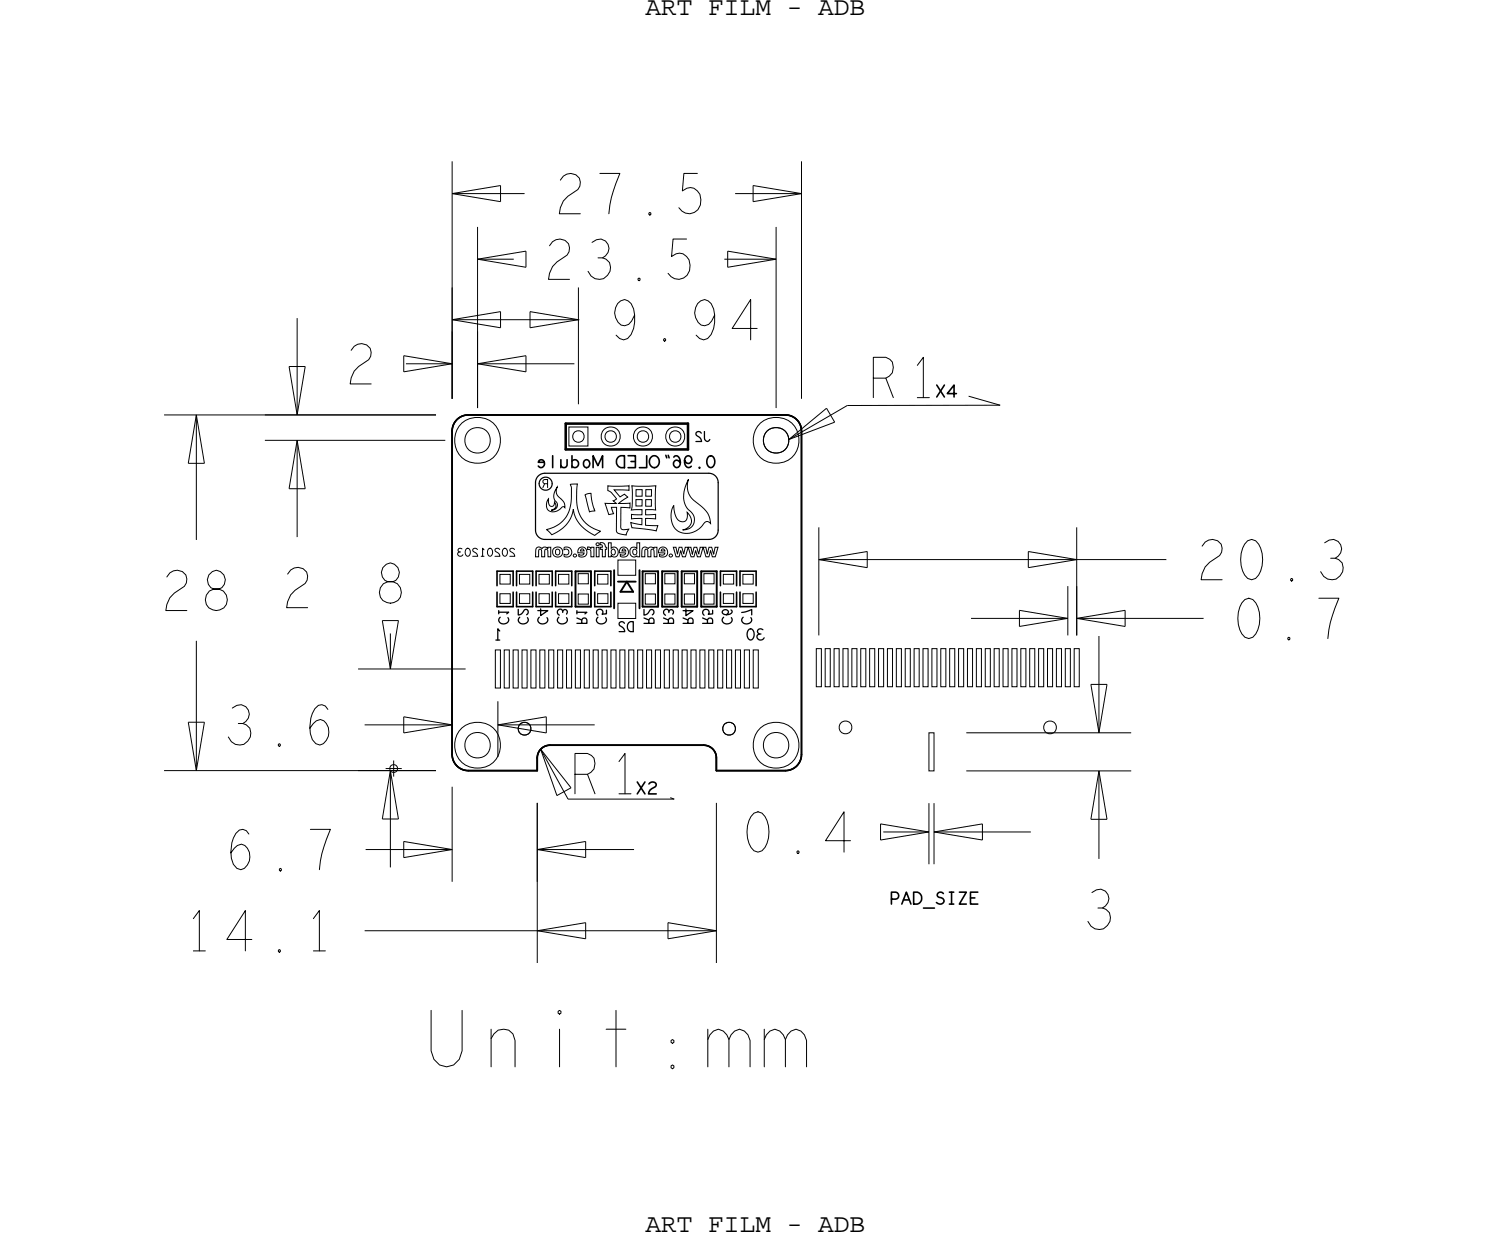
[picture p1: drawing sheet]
<svg xmlns="http://www.w3.org/2000/svg" width="119mm" height="98mm" viewBox="0 0 119 98" stroke-linecap="round" stroke-linejoin="round" font-family="sans-serif">
<defs><g id="words">
<text font-size="4.4" x="33.5" y="84">Unit:mm</text>
<g font-size="3.2">
<text x="68.4" y="31.3">R1</text>
<text x="17.7" y="58.6">3.6</text>
<text x="44.9" y="62.5">R1</text>
<text x="14.5" y="74.9">14.1</text>
<text x="85.3" y="73.2">3</text>
</g>
<g font-size="2.1">
<text x="50.8" y="1.2">ART FILM - ADB</text>
<text x="50.8" y="96.9">ART FILM - ADB</text>
</g>
</g></defs>
<!-- layer: Board Outline -->
<g fill="none" stroke="#000" stroke-width=".08">
<path d="M35.6 15.2h5.7zM35.6 15.2l3.8-.6zM35.6 15.2l3.8 .7zM35.6 12.7v18.7zM37.6 17.9v14.2zM39.4 14.6v1.3zM41.4 19.8v1.2zM57.3 19.8v1.2zM57.3 19.8l3.8 .6zM57.9 15.2h5.2zM59.3 14.6l3.8 .6zM59.3 14.6v1.3z"/>
<path d="M59.3 15.9l3.8-.7zM61.1 17.9v14.2zM63.1 12.7v18.7zM12.9 32.7h21.4zM14.8 36.5h1.3zM15.5 32.7l-.7 3.8zM15.5 32.7v9.8zM15.5 32.7l.6 3.8zM20.9 34.7h14.2zM20.9 32.7h13.4zM22.8 38.5h1.2zM22.8 28.9l.6 3.8z"/>
<path d="M22.8 28.9h1.2zM23.4 34.7l-.6 3.8zM23.4 25v7.7zM23.4 34.7v7.6zM23.4 34.7l.6 3.8zM24 28.9l-.6 3.8zM31.8 28v1.3zM31.8 29.3l3.8-.7zM31.8 28l3.8 .6zM32 28.6h3.6zM35.6 25.2h9.9zM35.6 25.2l3.8-.7z"/>
<path d="M35.6 26.1v5.3zM35.6 22.6v8.8zM35.6 25.2l3.8 .6zM35.9 33.1l.5-.3 .5-.1h24.9a1.27 1.27 0 0 1 1.3 1.2v25.5a1.27 1.27 0 0 1-1.3 1.3h-5.4v-1a1 1 0 0 0-1-1h-12.1a1 1 0 0 0-1 1v1h-5.4a1.27 1.27 0 0 1-1.3-1.3v-25.5l.1-.4zM37.6 20.4h2.8zM37.6 28.6h7.6zM37.6 20.4l3.8 .6zM37.6 28.6l3.8 .7zM37.6 26.1v6zM37.6 20.4l3.8-.6zM37.6 28.6l3.8-.6zM39.4 24.5v1.3z"/>
<path d="M41.4 28v1.3zM41.7 24.5v1.3zM41.7 25.8l3.8-.6zM41.7 24.5l3.8 .7zM43.9 38.3a.7 .7 0 0 0 .3 1l.3 .4v.3l-.2-.1a.72 .72 0 0 1-1.3 .1v-.5l.2-.2a.33 .33 0 0 0 0 .4 .33 .33 0 0 0 .4 .1v-.3a.37 .37 0 0 1 .1 .4 .37 .37 0 0 1-.3 .3l.3-.1 .1-.2a.59 .59 0 0 0-.2-.6v-.5zM44.9 38.1h.6l-.1 1.7 .4 1 .5 .6 1 .4-.5 .3h-.1a2.6 2.6 0 0 1-1.6-2 2.53 2.53 0 0 1-1.7 2l-.4-.4a2.62 2.62 0 0 0 2-2.9zM45.5 25.2h.1zM45.5 22.6v9.2zM46.1 39l.4-.2 .1 .8 .2 .6-.4 .1zM47.8 38.2h1.7v.4h-1.1l.4 .5 .4-.2 .2 .2-.7 .5h.9v.4l-.7-.1v1.4a.31 .31 0 0 0 .1 .4 .31 .31 0 0 0 .4 0l.1-.1-.2 .5a.87 .87 0 0 1-.8-.3v-1.9h-.4l.2 .5-.1 .1a.27 .27 0 0 1-.3 0 .27 .27 0 0 1-.1-.3l-.2-.6h.9l-.2-.2 .2-.1-.3-.5a.45 .45 0 0 1-.4-.6zM49.7 38.2h1.9v2l-.8-.1v.2v.2h.8v.3h-.8v.5l1 .1-.1 .4-2-.3v-.4l.8 .2v-.5h-.8v-.3h.8v-.4l-.8 .1 .1-.6zM50.1 39.3h.4v.5h-.4z"/>
<path d="M50.1 38.5h.4v.6h-.4zM50.8 39.3h.5v.5h-.5zM50.8 38.5h.5v.6h-.5zM54.2 37.7a1.61 1.61 0 0 0 .9 2 1.78 1.78 0 0 1 .8 1.5 .37 .37 0 0 0-.4-.1 .37 .37 0 0 0-.2 .3 1.32 1.32 0 0 1-1.5 .6 1.32 1.32 0 0 1-1-1.3l.1-.5 .1-.4a1.54 1.54 0 0 0 .6 1.2 .48 .48 0 0 0 .5-.1 .48 .48 0 0 0 0-.6 .76 .76 0 0 1 .3 .8 .76 .76 0 0 1-.7 .6 .85 .85 0 0 0 1-.6 .85 .85 0 0 0-.5-1 1.95 1.95 0 0 1 0-2.4zM57 20.4h4.1zM57.3 21l3.8-.6zM62.1 34.6l3.6-1.4zM62.1 34.6l4.6-2.7zM62.1 34.6l3-2.5zM65.1 32.1l.6 1.1zM66.7 31.9h12zM76.2 31.2l2.5 .7z"/>
<path d="M14.8 56.9l.7 3.8zM14.8 56.9h1.3zM15.5 50.4v10.3zM16.1 56.9l-.6 3.8zM28.2 52.7h8.5zM28.7 57.1h6.9zM30.1 48.9h1.3zM30.1 48.9l.6 3.8zM30.7 49.9v2.8zM31.4 48.9l-.7 3.8zM31.8 56.4v1.3zM31.8 57.7l3.8-.6z"/>
<path d="M31.8 56.4l3.8 .7zM35.6 54.5v2.4zM39.2 55.2v4.4zM39.2 57.1l3.8 .6zM39.2 57.1l3.8-.7zM39.2 57.1h7.6zM42.2 43.1h.2l.3 .1 .1-.1 .3 .1v-.1h.3v.7h-.3v-.4l-.1-.2-.1 .1v.5h-.3v-.5l-.1-.1-.1 .1v.5h-.2zM42.6 59l2.4 3zM42.6 59l2.1 3.9zM42.6 59l1.2 3.6zM43 56.4v1.3zM44.4 43.1h.3l.3 .2v.3l-.2 .2h-.4v-.2l.3 .1 .1-.2-.1-.3-.3 .1z"/>
<path d="M45.6 43.1h.3l.2 .1 .1 .3-.1 .3-.3 .1-.2-.1v-.1h.2l.2-.2h-.5zM45.7 43.2h.2l.1 .2h-.3zM46.3 43.1l.2 .1v-.1h.3v.7h-.3v-.5h-.2zM46.9 43.1h.3v.7h-.3zM47.2 42.7l.3 .1 .2 .3h.1v.1h-.1v.6h-.3v-.6h-.2v-.1h.2v-.1l-.2-.1zM47.9 42.7h.2v.5l.3-.1 .2 .1 .1 .4-.2 .2h-.2l-.2-.1v.1h-.2zM48.2 43.3l.1-.1 .1 .1v.2l-.1 .2-.2-.1zM48.9 43.1h.2l.3 .1 .1 .3-.2 .3-.2 .1-.3-.1v-.1h.3l.2-.2h-.5zM49 43.2h.2l.1 .2h-.3zM49.7 43.1h.2l.2 .1v-.5h.3v1.1h-.3h-.2l-.2-.1-.1-.3zM49.9 43.3l.1-.1 .1 .1-.1 .4-.2-.1zM50.6 43.1h.2l.2 .1 .3-.1 .2 .1v-.1h.2v.7h-.2v-.4l-.1-.2-.2 .1v.5h-.2v-.5l-.1-.1-.1 .1v.5h-.3z"/>
<path d="M51.9 43.1h.3l.3 .1 .1 .3-.2 .3-.2 .1-.3-.1v-.1h.3l.1-.2h-.5zM52.1 43.2h.1l.1 .2h-.3zM53 43.1h.2l.1 .5 .1-.1a.3 .3 0 0 1 .3-.4l.1 .5 .1-.5h.5l.1 .5v-.1a.3 .3 0 0 1 .3-.4l.2 .5 .1-.5h.5l.1 .5 .1-.5h.2l.2 .5 .1-.5h.2l-.2 .7h-.2l-.2-.4-.1 .4h-.2l-.3-.7-.2 .7h-.2l-.1-.4-.2 .4h-.2l-.2-.7-.2 .7h-.3l-.1-.4-.1 .4h-.3zM64.5 44.1h20.3zM64.5 44.1l3.8-.7zM64.5 44.1l3.8 .6zM64.5 41.5v8.5zM68.3 43.4v1.3zM73.1 57.7h.4v3h-.4zM76.1 57.7h12.9zM76.4 48.7h7.7zM80.2 48l3.9 .7z"/>
<path d="M80.2 48v1.3zM80.2 49.3l3.9-.6zM80.9 43.4v1.3zM80.9 44.7l3.9-.6zM80.9 43.4l3.9 .7zM84.1 46.1v3.9zM84.8 48.7h9.9zM84.8 44.1h7zM84.8 48.7l3.8-.7zM84.8 41.5v8.5zM84.8 46.1v3.9zM84.8 48.7l3.8 .6z"/>
<path d="M85.9 53.9l.6 3.8zM85.9 53.9h1.2zM86.5 50.1v7.6zM87.1 53.9l-.6 3.8zM88.6 48v1.3zM12.9 60.7h21.4zM28.2 60.7h6.1zM28.7 73.3h13.6zM28.8 66.9h6.8zM30.1 64.5h1.3zM30.7 60.7v7.6zM30.7 60.7l-.6 3.8z"/>
<path d="M30.7 60.7l.7 3.8zM31.8 66.2v1.3zM31.8 67.5l3.8-.6zM31.8 66.2l3.8 .7zM35.6 61.9v7.5zM42.3 63.2v6.2zM42.3 66.9l3.8 .6zM42.3 63.2v12.6zM42.3 73.3l3.8 .6zM42.3 73.3h14.1zM42.3 66.9l3.8-.7zM42.3 73.3l3.8-.7z"/>
<path d="M42.3 66.9h7.6zM43.8 62.6l1.2-.6zM44.7 62.9h8.4zM46.1 66.2v1.3zM46.1 72.6v1.3zM52.6 72.6v1.3zM52.6 73.9l3.8-.6zM52.6 72.6l3.8 .7zM52.8 62.8l.3 .1zM56.4 63.2v12.6zM69.3 64.9v1.2zM69.3 66.1l3.8-.6z"/>
<path d="M69.3 64.9l3.8 .6zM69.5 65.5h3.6zM73.1 63.2v4.8zM73.5 63.2v4.8zM73.5 65.5l3.8 .6zM73.5 65.5l3.8-.6zM73.5 65.5h7.6zM76.1 60.7h12.9zM77.3 64.9v1.2zM85.9 64.5h1.2zM86.5 60.7v6.9zM86.5 60.7l-.6 3.8z"/>
<path d="M86.5 60.7l.6 3.8z"/>
<circle cx="61.1" cy="34.7" r="1.01"/>
<circle cx="43.9" cy="43.5" r=".4"/>
<circle cx="43.9" cy="43.4" r=".21"/>
<circle cx="45.2" cy="43.7" r=".12"/>
<circle cx="47" cy="42.8" r=".12"/>
<circle cx="52.8" cy="43.7" r=".12"/>
</g>
<g fill="none" stroke="#000" stroke-width=".13">
<path d="M35.6 33.9v25.5zM36.9 32.7h24.9zM36.9 32.7a1.27 1.27 0 0 0-1.3 1.2M61.8 32.7a1.27 1.27 0 0 1 1.3 1.2M63.1 33.9v25.5zM35.6 59.4a1.27 1.27 0 0 0 1.3 1.3M42.3 59.7v1zM43.3 58.7h12.1zM43.3 58.7a1 1 0 0 0-1 1M55.4 58.7a1 1 0 0 1 1 1M56.4 59.7v1zM63.1 59.4a1.27 1.27 0 0 1-1.3 1.3"/>
<path d="M36.9 60.7h5.4zM56.4 60.7h5.4z"/>
</g>
<g fill="none" stroke="#000" stroke-width=".1">
<path d="M42.2 38v3.7zM42.9 37.3h12.9zM42.9 37.3a.73 .73 0 0 0-.7 .7M55.8 37.3l.4 .1a.73 .73 0 0 1 .3 .6M56.5 38v3.7zM42.2 41.7a.73 .73 0 0 0 .7 .8M42.9 42.5h12.9zM56.5 41.7l-.1 .4a.73 .73 0 0 1-.6 .4"/>
<circle cx="43" cy="38.1" r=".51"/>
</g>
<!-- layer: Components -->
<g fill="none" stroke="#000" stroke-width=".15">
<path d="M45.3 47.8h1.2zM45.3 45v2.8zM45.3 45h1.2zM46.5 45v2.8zM48.3 44.9v3zM48.6 45.8h1.4zM48.8 46.6h1zM49.3 45.8l.5 .8zM49.3 45.8l-.5 .8zM50.3 44.9v3zM50.6 45h1.2zM50.6 47.8h1.2z"/>
<path d="M50.6 45v2.8zM51.8 45v2.8zM52.1 45h1.2zM52.1 47.8h1.2zM52.1 45v2.8zM53.3 45v2.8zM53.7 47.8h1.2zM53.7 45v2.8zM53.7 45h1.2zM54.9 45v2.8zM55.2 45h1.2zM55.2 47.8h1.2z"/>
<path d="M55.2 45v2.8zM56.4 45v2.8z"/>
</g>
<g fill="none" stroke="#000" stroke-width=".08">
<circle cx="41.3" cy="57.4" r=".5"/>
<circle cx="57.4" cy="57.4" r=".5"/>
<circle cx="66.6" cy="57.3" r=".5"/>
<circle cx="82.7" cy="57.3" r=".5"/>
</g>
<path d="M44.5 35.4h9.7zM44.5 33.3v2.1zM44.5 33.3h9.7zM54.2 33.3v2.1z" fill="none" stroke="#000" stroke-width=".2"/>
<g fill="none" stroke="#000" stroke-width=".13">
<path d="M39.1 45v1.1zM39.1 47.8h1.3zM39.1 46.6v1.2zM39.1 45h1.3zM40.4 45v1.1zM40.4 46.6v1.2zM40.7 45h1.2zM40.7 45v1.1zM40.7 47.8h1.2zM40.7 46.6v1.2zM41.9 45v1.1zM41.9 46.6v1.2z"/>
<path d="M42.2 45h1.3zM42.2 45v1.1zM42.2 47.8h1.3zM42.2 46.6v1.2zM43.5 45v1.1zM43.5 46.6v1.2zM43.7 45v1.1zM43.7 47.8h1.3zM43.7 46.6v1.2zM43.7 45h1.3zM45 46.6v1.2zM45 45v1.1z"/>
<path d="M46.8 45h1.3zM46.8 45v1.1zM46.8 47.8h1.3zM46.8 46.6v1.2zM48.1 45v1.1zM48.1 46.6v1.2zM56.7 45v1.1zM56.7 47.8h1.3zM56.7 46.6v1.2zM56.7 45h1.3zM58 45v1.1zM58 46.6v1.2z"/>
<path d="M58.3 45h1.2zM58.3 45v1.1zM58.3 47.8h1.2zM58.3 46.6v1.2zM59.5 45v1.1zM59.5 46.6v1.2z"/>
</g>
<!-- layer: Nets -->
<g fill="none" stroke="#000" stroke-width=".08">
<path d="M44.8 33.6h1.5v1.5h-1.5zM39 51.2h.4v3h-.4zM39.4 45.2h.8v.8h-.8zM39.4 46.7h.8v.8h-.8zM39.7 51.2h.4v3h-.4zM40.4 51.2h.4v3h-.4zM40.9 45.2h.8v.8h-.8zM40.9 46.7h.8v.8h-.8zM41.1 51.2h.4v3h-.4zM41.8 51.2h.4v3h-.4zM42.4 45.2h.8v.8h-.8zM42.4 46.7h.8v.8h-.8z"/>
<path d="M42.5 51.2h.4v3h-.4zM43.2 51.2h.4v3h-.4zM43.9 51.2h.4v3h-.4zM44 45.2h.8v.8h-.8zM44 46.7h.8v.8h-.8zM44.6 51.2h.4v3h-.4zM45.3 51.2h.4v3h-.4zM45.5 46.8h.8v.8h-.8zM45.5 45.2h.8v.8h-.8zM46 51.2h.4v3h-.4zM46.7 51.2h.4v3h-.4zM47 46.7h.9v.8h-.9z"/>
<path d="M47 45.2h.9v.8h-.9zM47.4 51.2h.4v3h-.4zM48.1 51.2h.4v3h-.4zM48.6 47.5h1.4v1.2h-1.4zM48.6 44.1h1.4v1.2h-1.4zM48.8 51.2h.4v3h-.4zM49.5 51.2h.4v3h-.4zM50.2 51.2h.4v3h-.4zM50.8 46.8h.8v.8h-.8zM50.8 45.2h.8v.8h-.8zM50.9 51.2h.4v3h-.4zM51.6 51.2h.4v3h-.4z"/>
<path d="M52.3 51.2h.4v3h-.4zM52.3 46.8h.8v.8h-.8zM52.3 45.2h.8v.8h-.8zM53 51.2h.4v3h-.4zM53.7 51.2h.4v3h-.4zM53.9 46.8h.8v.8h-.8zM53.9 45.2h.8v.8h-.8zM54.4 51.2h.4v3h-.4zM55.1 51.2h.4v3h-.4zM55.4 46.8h.8v.8h-.8zM55.4 45.2h.8v.8h-.8zM55.8 51.2h.4v3h-.4z"/>
<path d="M56.5 51.2h.4v3h-.4zM56.9 46.7h.9v.8h-.9zM56.9 45.2h.9v.8h-.9zM57.2 51.2h.4v3h-.4zM57.9 51.2h.4v3h-.4zM58.5 46.7h.8v.8h-.8zM58.5 45.2h.8v.8h-.8zM58.6 51.2h.4v3h-.4zM59.3 51.2h.4v3h-.4zM64.3 51.1h.4v3h-.4zM65 51.1h.4v3h-.4zM65.7 51.1h.4v3h-.4z"/>
<path d="M66.4 51.1h.4v3h-.4zM67.1 51.1h.4v3h-.4zM67.8 51.1h.4v3h-.4zM68.5 51.1h.4v3h-.4zM69.2 51.1h.4v3h-.4zM69.9 51.1h.4v3h-.4zM70.6 51.1h.4v3h-.4zM71.3 51.1h.4v3h-.4zM72 51.1h.4v3h-.4zM72.7 51.1h.4v3h-.4zM73.4 51.1h.4v3h-.4zM74.1 51.1h.4v3h-.4z"/>
<path d="M74.8 51.1h.4v3h-.4zM75.5 51.1h.4v3h-.4zM76.2 51.1h.4v3h-.4zM76.9 51.1h.4v3h-.4zM77.6 51.1h.4v3h-.4zM78.3 51.1h.4v3h-.4zM79 51.1h.4v3h-.4zM79.7 51.1h.4v3h-.4zM80.4 51.1h.4v3h-.4zM81.1 51.1h.4v3h-.4zM81.8 51.1h.4v3h-.4zM82.5 51.1h.4v3h-.4z"/>
<path d="M83.2 51.1h.4v3h-.4zM83.9 51.1h.4v3h-.4zM84.6 51.1h.4v3h-.4z"/>
<circle cx="37.6" cy="34.7" r="1.01"/>
<circle cx="37.6" cy="34.7" r="1.81"/>
<circle cx="45.5" cy="34.4" r=".45"/>
<circle cx="48.1" cy="34.4" r=".45"/>
<circle cx="48.1" cy="34.4" r=".76"/>
<circle cx="50.6" cy="34.4" r=".45"/>
<circle cx="50.6" cy="34.4" r=".76"/>
<circle cx="53.1" cy="34.4" r=".45"/>
<circle cx="53.2" cy="34.4" r=".76"/>
<circle cx="61.1" cy="34.7" r="1.01"/>
<circle cx="61.1" cy="34.7" r="1.81"/>
<circle cx="37.6" cy="58.7" r="1.01"/>
<circle cx="37.6" cy="58.7" r="1.81"/>
<circle cx="61.1" cy="58.7" r="1.01"/>
<circle cx="61.1" cy="58.7" r="1.81"/>
</g>
<!-- layer: Text -->
<g fill="none" stroke="#000" stroke-width=".08">
<path d="M43.3 19.3a.8 .8 0 0 1 1.1-.4 .8 .8 0 0 1 .2 1.2 2.12 2.12 0 0 0-1.4 1.9h1.6M44.1 14.2a.8 .8 0 0 1 1.2-.5 .8 .8 0 0 1 .2 1.2 2.12 2.12 0 0 0-1.5 1.9h1.7M46.6 19.1a.76 .76 0 0 1 1.2 .1 .76 .76 0 0 1-.4 1.1M47.2 13.7h1.6l-.3 .7a7.9 7.9 0 0 0-.6 2.4M51.1 16.8l.1-.1v.2zM54 18.8h-1l-.1 1.4a.85 .85 0 0 1 .9-.2 .85 .85 0 0 1 .5 .9 .94 .94 0 0 1-.6 1 .94 .94 0 0 1-1.1-.4M54.9 13.7h-1.1l-.1 1.3a.85 .85 0 0 1 1-.2 .85 .85 0 0 1 .5 .9 .94 .94 0 0 1-.6 1.1 .94 .94 0 0 1-1.2-.4M27.6 27.6a.8 .8 0 0 1 1.2-.5 .8 .8 0 0 1 .2 1.2 2.12 2.12 0 0 0-1.4 1.9h1.6M42.9 38.1l-.2 .3M43.1 38.1l-.3-.1v-.2l.3-.1v.7M47.1 20.3a.86 .86 0 0 1 1 1 .86 .86 0 0 1-1.3 .6l-.3-.2-.2-.3M50 24.8l-.3 .5a.61 .61 0 0 1-1 .1 1.11 1.11 0 0 1 .5-1.8 1.1 1.1 0 0 1 .8 1.2 2.16 2.16 0 0 1-.6 1.8l-.3 .2-.3-.2-.3-.2"/>
<path d="M50.2 21.9h.1l.1 .1-.1 .1zM52.2 26.7l.1-.1 .1 .2-.1 .1zM56.3 24.8l-.3 .5a.61 .61 0 0 1-1 .1 1.11 1.11 0 0 1 .5-1.8 1.1 1.1 0 0 1 .8 1.2 2.16 2.16 0 0 1-.6 1.8l-.3 .2-.3-.2-.3-.2M59.6 25.9h-2l1.5-2.3v3.2M68.7 29.8h1a.86 .86 0 0 0 .6-.9 .86 .86 0 0 0-.6-.8h-1v3.2M72.2 28.8l.5-.7v3.2M13.1 45.4a.8 .8 0 0 1 1.2-.5 .8 .8 0 0 1 .2 1.3 2.12 2.12 0 0 0-1.4 1.9h1.6M16.4 45.3a.73 .73 0 0 0 .1 .8 .73 .73 0 0 0 .7 .3 .86 .86 0 0 1 .5 1.3 .86 .86 0 0 1-1.4 0 .86 .86 0 0 1 .5-1.3 .73 .73 0 0 0 .9-.8 .73 .73 0 0 0-1-.6zM18.3 55.7a.76 .76 0 0 1 1.2 .1 .76 .76 0 0 1-.4 1.2M22.6 45.2a.8 .8 0 0 1 1.2-.5 .8 .8 0 0 1 .2 1.2 2.12 2.12 0 0 0-1.4 1.9h1.6M25.8 55.8l-.2-.2-.3-.1a1.14 1.14 0 0 0-.8 1 2.02 2.02 0 0 0 .4 2 .69 .69 0 0 0 .9-.5 1.04 1.04 0 0 0-.6-1.4l-.3 .1-.5 .6M30.1 44.7a.73 .73 0 0 0 .1 .8 .73 .73 0 0 0 .7 .3 .86 .86 0 0 1 .5 1.3 .86 .86 0 0 1-1.4 0 .86 .86 0 0 1 .5-1.3 .73 .73 0 0 0 .9-.8 .73 .73 0 0 0-1-.6z"/>
<path d="M36.3 43.5a.19 .19 0 0 0-.3 .2 .2 .2 0 0 0 .4 0M36.4 43.2h-.2h-.1l.1 .3M36.7 43.2a.29 .29 0 0 1 .4 .2 .29 .29 0 0 1-.2 .4 .31 .31 0 0 1-.3-.2 .31 .31 0 0 1 .1-.4zM37.6 43.3a.18 .18 0 0 0-.3-.1 .18 .18 0 0 0 0 .2l.2 .2 .1 .2h-.4M37.9 43.8h.2M38.1 43.3l-.1-.1v.6M38.4 43.2a.29 .29 0 0 1 .4 .2 .29 .29 0 0 1-.2 .4 .31 .31 0 0 1-.2-.2 .31 .31 0 0 1 0-.4zM39.3 43.3a.18 .18 0 0 0-.2-.1 .18 .18 0 0 0-.1 .2l.3 .2 .1 .2h-.4M39.6 43.2a.29 .29 0 0 1 .4 .2 .29 .29 0 0 1-.2 .4 .31 .31 0 0 1-.3-.2 .31 .31 0 0 1 .1-.4zM40.5 43.3a.18 .18 0 0 0-.2-.1 .18 .18 0 0 0-.1 .2l.2 .2 .1 .2h-.4M48.7 59.9l.5-.6v3.2M94.6 43a.8 .8 0 0 1 1.2-.5 .8 .8 0 0 1 .2 1.2 2.12 2.12 0 0 0-1.4 1.9h1.6"/>
<path d="M98 47.2a.71 .71 0 0 1 1 .6 2.28 2.28 0 0 1-.4 2.4 .71 .71 0 0 1-1-.6 2.28 2.28 0 0 1 .4-2.4zM98.2 42.6a.71 .71 0 0 1 1 .6 2.28 2.28 0 0 1-.4 2.3 .71 .71 0 0 1-1-.5 2.28 2.28 0 0 1 .4-2.4zM101.4 50.2h.1v.1v.1zM101.6 45.6l.1-.1 .1 .2h-.1zM103.8 47.1h1.6l-.3 .8a7.9 7.9 0 0 0-.6 2.4M104.3 42.7a.76 .76 0 0 1 1.2 .1 .76 .76 0 0 1-.4 1.1M104.7 43.9a.86 .86 0 0 1 1 1 .86 .86 0 0 1-1.2 .7l-.3-.2-.2-.4M15.2 72.3l.5-.6v3.2M19.6 65.7l-.2-.3-.3-.1a1.14 1.14 0 0 0-.8 1 2.02 2.02 0 0 0 .3 2.1 .69 .69 0 0 0 1-.6 1.04 1.04 0 0 0-.6-1.3l-.3 .1-.5 .5M19.8 74h-1.9l1.4-2.3v3.2M22 68.4h.1v.1v.1zM24.4 65.3h1.6l-.3 .8a7.9 7.9 0 0 0-.6 2.4"/>
<path d="M24.7 72.3l.4-.6v3.2M45.3 61h.9a.86 .86 0 0 0 .6-.9 .86 .86 0 0 0-.6-.8h-.9v3.2M59.4 64a.71 .71 0 0 1 1 .6 2.28 2.28 0 0 1-.4 2.4 .71 .71 0 0 1-1-.6 2.28 2.28 0 0 1 .4-2.4zM62.7 67h.1l.1 .1-.1 .1zM67 66.2h-2l1.4-2.3v3.2M86 70.3a.76 .76 0 0 1 1.2 0 .76 .76 0 0 1-.4 1.2"/>
</g>
<g fill="none" stroke="#000" stroke-width=".13">
<path d="M42.8 36.4h-.4a.28 .28 0 0 1 .4-.1 .28 .28 0 0 1 0 .4 .24 .24 0 0 1-.4 0M43.5 35.9v.9M44.2 36.2v.6M44.6 36.2v.4a.25 .25 0 0 1-.2 .2 .25 .25 0 0 1-.2-.2M45 36.3a.29 .29 0 0 1 .5 0 .29 .29 0 0 1 0 .4 .29 .29 0 0 1-.5 0M45 35.9v.9M46 36.3a.28 .28 0 0 1 .4 .2 .28 .28 0 0 1-.4 .2l-.1-.2zM46.7 36.8v-.9l.4 .8 .3-.8v.9M48.7 36l.2-.1h.3v.9a.5 .5 0 0 1-.6-.2 .5 .5 0 0 1 .1-.6zM49.4 35.9h.6v.9h-.6M49.7 36.3h.3M50.9 35.9v.9h-.6"/>
<path d="M51.3 36a.43 .43 0 0 1 .6 .3 .43 .43 0 0 1-.6 .4l-.2-.3v-.2zM52.4 35.8l.1 .2M52.6 35.8l.1 .2M53 36a.28 .28 0 0 1 .4-.1 .28 .28 0 0 1 .1 .3 .37 .37 0 0 1 .1 .4 .37 .37 0 0 1-.4 .2 .29 .29 0 0 1-.1-.5 .29 .29 0 0 1 .5 .1M53.9 36.2a.29 .29 0 0 0 .5 .2 .29 .29 0 0 0-.1-.5 .29 .29 0 0 0-.4 .3v.2a.32 .32 0 0 0 .1 .4 .32 .32 0 0 0 .4-.1M55 36.8h.1zM55.8 36a.36 .36 0 0 1 .4 0 .36 .36 0 0 1 .1 .5 .3 .3 0 0 1-.3 .3 .3 .3 0 0 1-.4-.3zM75.3 31h-.7l.5-.7v1M51.1 61.7a.28 .28 0 0 1 .4-.2 .28 .28 0 0 1 .1 .4 .65 .65 0 0 0-.5 .6h.6M70.2 70.8h.3a.28 .28 0 0 0 .2-.3 .28 .28 0 0 0-.2-.3h-.3v1M71 71.2l.3-1 .4 1M71.1 70.8h.5"/>
<path d="M71.9 70.2a.49 .49 0 0 1 .7 .5 .49 .49 0 0 1-.7 .5zM72.7 71.5h.9M74.3 70.3a.24 .24 0 0 0-.4 0 .24 .24 0 0 0 0 .3 .31 .31 0 0 1 .4 .4l-.2 .2-.4-.2M74.7 71.2h.4M74.7 70.2h.4M74.9 70.2v1M75.5 70.2h.6l-.6 1h.6M76.4 70.7h.3M77 70.2h-.6v1h.6"/>
</g>
<g fill="none" stroke="#000" stroke-width=".1">
<path d="M55.2 34.1a.21 .21 0 0 0-.3-.1 .21 .21 0 0 0-.1 .3 .53 .53 0 0 1 .4 .5h-.4M55.5 34v.6l.2 .2 .2-.2M39 50.4h.3M39.3 48.2h.7l-.1 .1M39.3 48.1v.2M39.3 49.7l-.1-.2v.9M39.4 48.6a.35 .35 0 0 0 0 .5 .35 .35 0 0 0 .5-.1l.1-.2v-.2M40.8 48v.4a.66 .66 0 0 0 .5-.4l.3 .1v.2l-.1 .1M40.9 48.6a.35 .35 0 0 0 .1 .5 .35 .35 0 0 0 .5-.1l.1-.2-.1-.2M42.5 48.6a.35 .35 0 0 0 0 .5 .35 .35 0 0 0 .5-.1l.1-.2v-.2M42.6 47.9v.6l.5-.4h-.8M44 48.6a.35 .35 0 0 0 0 .5 .35 .35 0 0 0 .6-.1l.1-.2-.1-.2"/>
<path d="M44.3 48.1a.2 .2 0 0 1 .3-.1 .2 .2 0 0 1 0 .3M44.3 48.2a.23 .23 0 0 0-.2-.2 .23 .23 0 0 0-.3 .2 .23 .23 0 0 0 .2 .2M45.4 48.6l.4 .2M45.4 48.2h.8l-.2 .1M45.4 49.1h.8l-.1-.4h-.3v.4M45.4 48.1v.2M47.1 48.6a.35 .35 0 0 0 0 .5 .35 .35 0 0 0 .5-.1l.1-.2v-.2M47.7 48v.3l-.3 .1a.25 .25 0 0 0-.1-.4 .25 .25 0 0 0-.3 .1 .25 .25 0 0 0 .1 .3M49.2 49.1a.21 .21 0 0 0-.3-.2 .21 .21 0 0 0-.1 .4 .53 .53 0 0 1 .4 .4h-.5M49.5 49l.3-.1v.8a.41 .41 0 0 1-.4-.2 .41 .41 0 0 1 .1-.5zM50.7 48.6l.4 .2M50.7 48v.4a.66 .66 0 0 0 .5-.4l.3 .1v.2l-.1 .1"/>
<path d="M50.7 49.1h.8l-.1-.4h-.3v.4M52.2 48.6l.4 .2M52.2 49.1h.8l-.1-.4h-.2l-.1 .4M52.7 48.1a.2 .2 0 0 1 .3-.1 .2 .2 0 0 1 0 .3M52.7 48.2a.23 .23 0 0 0-.3-.2 .23 .23 0 0 0-.2 .2 .23 .23 0 0 0 .2 .2M53.8 48.6l.4 .2M53.8 49.1h.8l-.1-.4h-.3v.4M54 47.9v.6l.6-.4h-.8M55.3 48.6l.4 .2M55.3 49.1h.8l-.1-.4h-.3v.4M56.1 48v.3l-.3 .1a.25 .25 0 0 0-.1-.4 .25 .25 0 0 0-.4 .1 .25 .25 0 0 0 .1 .3M57 48.6a.35 .35 0 0 0 0 .5 .35 .35 0 0 0 .5-.1l.1-.2v-.2"/>
<path d="M57.5 48l.1 .1a.4 .4 0 0 1-.3 .3 .4 .4 0 0 1-.5-.2 .22 .22 0 0 1 .4-.2 .22 .22 0 0 1 0 .4M58.4 48.2l.8-.2v.4M58.5 48.6a.35 .35 0 0 0 .1 .5 .35 .35 0 0 0 .5-.1l.1-.2-.1-.2M58.9 49.6a.33 .33 0 0 1 .4 .1 .33 .33 0 0 1 .1 .4 .27 .27 0 0 1-.3 .3 .27 .27 0 0 1-.3-.3zM59.9 49.9a.26 .26 0 0 0-.3 .4 .26 .26 0 0 0 .5 0l.1-.1M60.1 49.6a.23 .23 0 0 0-.4 0 .23 .23 0 0 0 .1 .3"/>
</g>
<!-- layer: Drawing Origin -->
<path d="M31 59.9v1.2M30.4 60.5h1.2M30.8 60.3l.2-.1 .2 .1 .1 .2-.1 .2-.2 .1-.2-.1-.1-.2z" fill="none" stroke="#000" stroke-width=".08"/>
<!-- layer: All Others -->
<g fill="none" stroke="#000" stroke-width=".08">
<circle cx="41.3" cy="57.4" r=".5"/>
<circle cx="57.4" cy="57.4" r=".5"/>
</g>
<use href="#words"/>
</svg>
